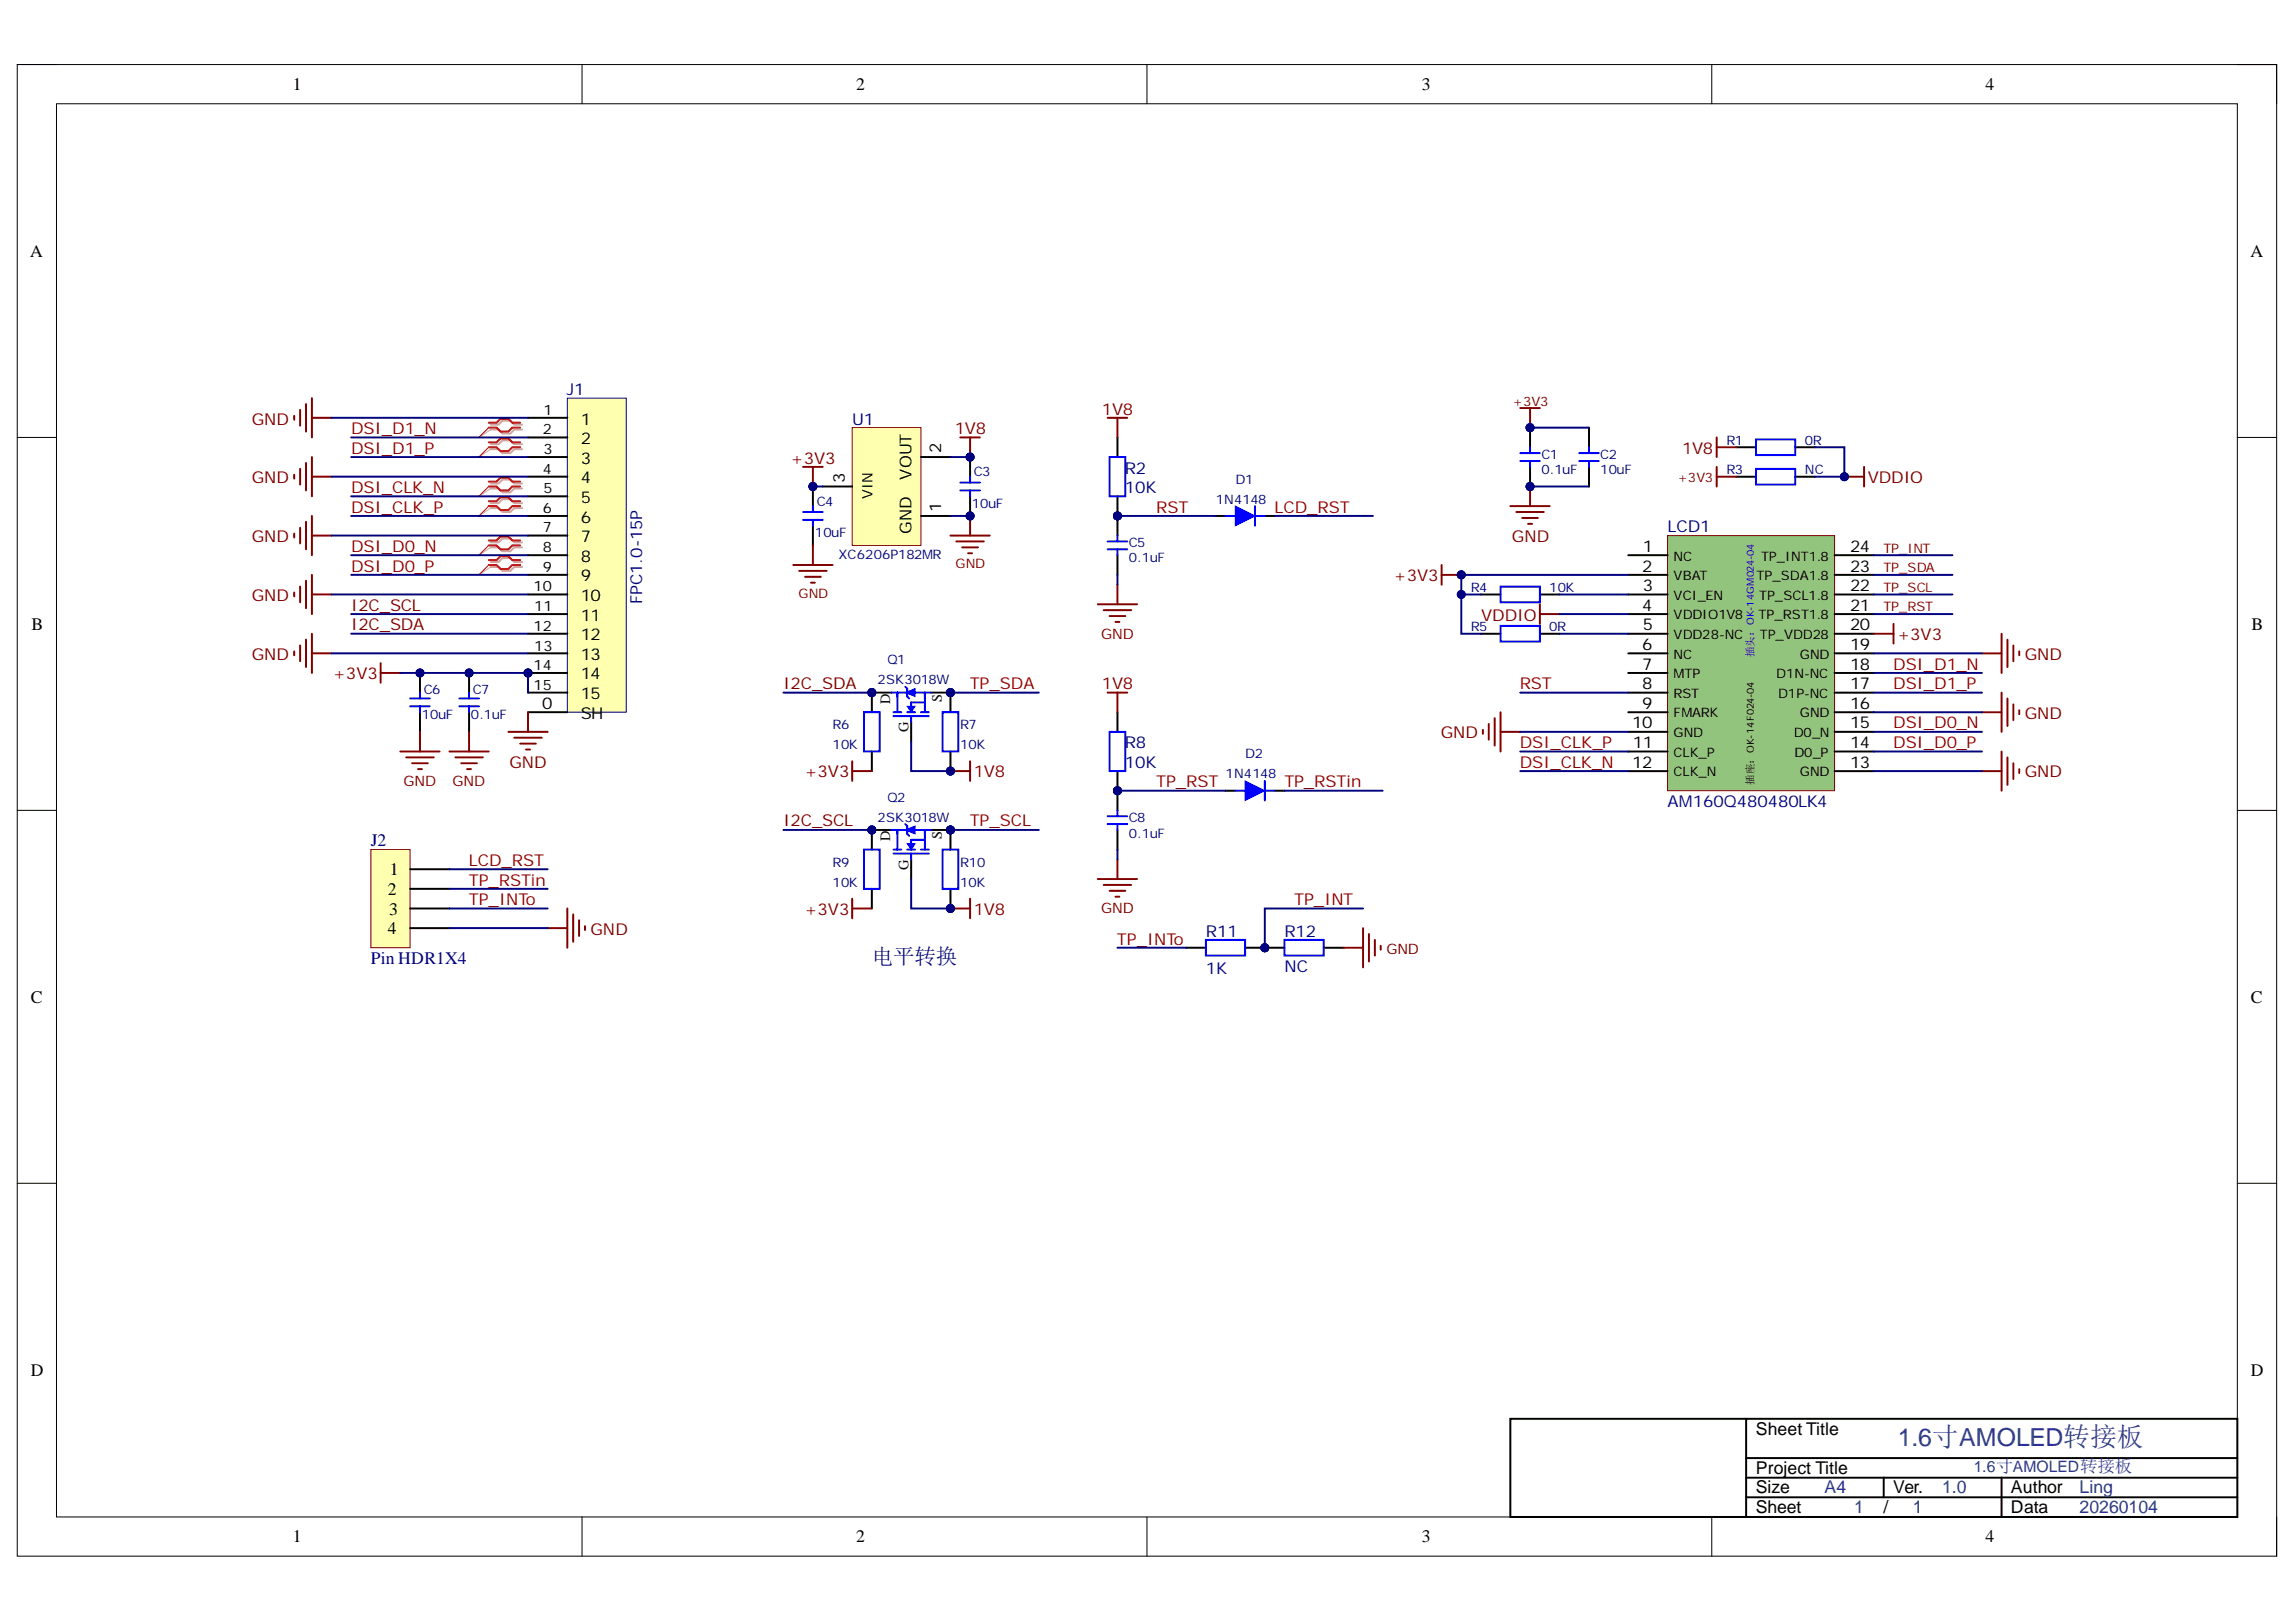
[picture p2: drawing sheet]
<svg xmlns="http://www.w3.org/2000/svg" width="297mm" height="210mm" viewBox="0 0 297 210" stroke-linecap="round" stroke-linejoin="round" font-family="sans-serif">
<defs><g id="words">
<text font-size="3.2" fill="#0b5394" x="245.5" y="187.2">1.6寸AMOLED转接板</text>
<text font-size="2.8" fill="#000080" x="112.8" y="124.7">电平转换</text>
<g font-size="2.3">
<text x="37.9" y="11.7">1</text>
<text x="110.7" y="11.7">2</text>
<text x="183.9" y="11.7">3</text>
<text x="256.9" y="11.7">4</text>
<text x="3.9" y="33.3">A</text>
<text x="291.1" y="33.3">A</text>
<text x="4.1" y="81.5">B</text>
<text x="291.3" y="81.5">B</text>
<text x="50.4" y="113.3">1</text>
<text x="50.2" y="115.8">2</text>
<text x="50.3" y="118.4">3</text>
<text x="50.2" y="120.9">4</text>
<text x="4" y="129.8">C</text>
<text x="291.2" y="129.8">C</text>
<text x="4" y="178">D</text>
<text x="291.2" y="178">D</text>
<text x="227.2" y="185.7">Sheet Title</text>
<text x="227.2" y="190.7">Project Title</text>
<text x="227.2" y="193.3">Size</text>
<text x="227.2" y="195.8">Sheet</text>
<text x="243.7" y="195.8">/</text>
<text x="244.9" y="193.3">Ver.</text>
<text x="260.2" y="193.3">Author</text>
<text x="260.2" y="195.8">Data</text>
<text x="37.9" y="199.6">1</text>
<text x="110.7" y="199.6">2</text>
<text x="183.9" y="199.6">3</text>
<text x="256.9" y="199.6">4</text>
</g>
<g font-size="2.3" fill="#000080">
<text x="48" y="109.5">J2</text>
<text x="48" y="124.7">Pin HDR1X4</text>
</g>
<g font-size="2.3" fill="#0b5394">
<text x="236.1" y="193.3">A4</text>
<text x="239.9" y="195.8">1</text>
<text x="247.5" y="195.8">1</text>
<text x="251.3" y="193.3">1.0</text>
<text x="269" y="195.8">20260104</text>
<text x="269" y="193.3">Ling</text>
</g>
<g font-size="2.1" fill="#000080">
<text x="73.4" y="51.1">J1</text>
<text x="110.2" y="55">U1</text>
<text x="145.5" y="61.3">R2</text>
<text x="145.5" y="63.8">10K</text>
<text x="215.7" y="68.9">LCD1</text>
<text x="83.1" y="78.2" transform="rotate(-90 83.1 78.2)">FPC1.0-15P</text>
<text x="145.5" y="96.8">R8</text>
<text x="145.5" y="99.3">10K</text>
<text x="215.7" y="104.4">AM160Q480480LK4</text>
<text x="156" y="121.2">R11</text>
<text x="166.2" y="121.2">R12</text>
<text x="166.2" y="125.8">NC</text>
<text x="156" y="126.1">1K</text>
</g>
<g font-size="2.1" fill="#800000">
<text x="142.6" y="53.7">1V8</text>
<text x="32.6" y="55">GND</text>
<text x="123.5" y="56.2">1V8</text>
<text x="217.6" y="58.8">1V8</text>
<text x="32.6" y="62.6">GND</text>
<text x="102.3" y="60">+3V3</text>
<text x="241.6" y="62.6">VDDIO</text>
<text x="32.6" y="70.2">GND</text>
<text x="195.6" y="70.2">GND</text>
<text x="32.6" y="77.8">GND</text>
<text x="180.3" y="75.2">+3V3</text>
<text x="45.4" y="79">I2C_SCL</text>
<text x="45.4" y="81.6">I2C_SDA</text>
<text x="191.6" y="80.3">VDDIO</text>
<text x="245.4" y="82.9">+3V3</text>
<text x="32.6" y="85.4">GND</text>
<text x="43.1" y="87.9">+3V3</text>
<text x="101.4" y="89.2">I2C_SDA</text>
<text x="142.6" y="89.2">1V8</text>
<text x="261.9" y="85.4">GND</text>
<text x="186.4" y="95.5">GND</text>
<text x="261.9" y="93">GND</text>
<text x="65.9" y="99.3">GND</text>
<text x="104.1" y="100.6">+3V3</text>
<text x="126" y="100.6">1V8</text>
<text x="261.9" y="100.6">GND</text>
<text x="101.4" y="106.9">I2C_SCL</text>
<text x="104.1" y="118.4">+3V3</text>
<text x="126" y="118.4">1V8</text>
<text x="76.4" y="121">GND</text>
</g>
<g font-size="2.1" fill="#980000">
<text x="45.4" y="58.8">DSI_D1_P</text>
<text x="45.4" y="56.2">DSI_D1_N</text>
<text x="45.4" y="63.8">DSI_CLK_N</text>
<text x="45.4" y="71.4">DSI_D0_N</text>
<text x="45.4" y="66.4">DSI_CLK_P</text>
<text x="149.6" y="66.4">RST</text>
<text x="164.9" y="66.4">LCD_RST</text>
<text x="45.4" y="74">DSI_D0_P</text>
<text x="125.5" y="89.2">TP_SDA</text>
<text x="196.6" y="89.2">RST</text>
<text x="244.9" y="89.2">DSI_D1_P</text>
<text x="244.9" y="86.7">DSI_D1_N</text>
<text x="244.9" y="94.3">DSI_D0_N</text>
<text x="149.6" y="101.9">TP_RST</text>
<text x="166.2" y="101.9">TP_RSTin</text>
<text x="196.6" y="96.8">DSI_CLK_P</text>
<text x="196.6" y="99.3">DSI_CLK_N</text>
<text x="244.9" y="96.8">DSI_D0_P</text>
<text x="125.5" y="106.9">TP_SCL</text>
<text x="60.7" y="112.1">LCD_RST</text>
<text x="60.7" y="114.6">TP_RSTin</text>
<text x="60.7" y="117.2">TP_INTo</text>
<text x="167.4" y="117.2">TP_INT</text>
<text x="144.5" y="122.2">TP_INTo</text>
</g>
<g font-size="2.1">
<text x="75.1" y="55">1</text>
<text x="75.1" y="57.5">2</text>
<text x="121.7" y="58.7" transform="rotate(-90 121.7 58.7)">2</text>
<text x="75.1" y="60">3</text>
<text x="75.1" y="62.6">4</text>
<text x="75.1" y="65.1">5</text>
<text x="109.3" y="62.5" transform="rotate(-90 109.3 62.5)">3</text>
<text x="117.9" y="62.1" transform="rotate(-90 117.9 62.1)">VOUT</text>
<text x="75.1" y="67.6">6</text>
<text x="75.1" y="70.2">7</text>
<text x="117.9" y="69.1" transform="rotate(-90 117.9 69.1)">GND</text>
<text x="121.7" y="66.3" transform="rotate(-90 121.7 66.3)">1</text>
<text x="212.5" y="71.4">1</text>
<text x="239.4" y="71.4">24</text>
<text x="75.1" y="72.7">8</text>
<text x="75.1" y="75.2">9</text>
<text x="75.1" y="77.8">10</text>
<text x="212.4" y="74">2</text>
<text x="212.5" y="76.5">3</text>
<text x="239.4" y="76.5">22</text>
<text x="239.4" y="74">23</text>
<text x="75.1" y="80.3">11</text>
<text x="75.1" y="82.9">12</text>
<text x="212.4" y="79">4</text>
<text x="212.5" y="81.6">5</text>
<text x="239.4" y="81.6">20</text>
<text x="239.4" y="79">21</text>
<text x="75.1" y="85.4">13</text>
<text x="75.1" y="87.9">14</text>
<text x="212.4" y="84.1">6</text>
<text x="212.4" y="86.7">7</text>
<text x="212.4" y="89.2">8</text>
<text x="239.4" y="89.2">17</text>
<text x="239.4" y="86.7">18</text>
<text x="239.4" y="84.1">19</text>
<text x="70.1" y="91.7">0</text>
<text x="75.1" y="90.5">15</text>
<text x="75.1" y="93">SH</text>
<text x="211.2" y="94.3">10</text>
<text x="212.4" y="91.7">9</text>
<text x="239.4" y="94.3">15</text>
<text x="239.4" y="91.7">16</text>
<text x="211.2" y="99.3">12</text>
<text x="211.3" y="96.8">11</text>
<text x="239.4" y="99.3">13</text>
<text x="239.4" y="96.8">14</text>
</g>
<text font-size="2" fill="#0b5394" x="255.3" y="190.5">1.6寸AMOLED转接板</text>
<g font-size="1.9">
<text x="70.3" y="53.7">1</text>
<text x="70.2" y="56.2">2</text>
<text x="70.3" y="58.8">3</text>
<text x="70.2" y="61.3">4</text>
<text x="70.3" y="63.8">5</text>
<text x="112.9" y="64.6" transform="rotate(-90 112.9 64.6)">VIN</text>
<text x="70.2" y="66.4">6</text>
<text x="70.2" y="68.9">7</text>
<text x="70.2" y="71.4">8</text>
<text x="69" y="76.5">10</text>
<text x="70.2" y="74">9</text>
<text x="69" y="81.7">12</text>
<text x="69.1" y="79.1">11</text>
<text x="69" y="86.7">14</text>
<text x="69" y="89.3">15</text>
<text x="69.1" y="84.2">13</text>
</g>
<g font-size="1.9" fill="#800000">
<text x="142.5" y="82.7">GND</text>
<text x="52.2" y="101.7">GND</text>
<text x="58.5" y="101.7">GND</text>
<text x="142.5" y="118.2">GND</text>
<text x="179.4" y="123.4">GND</text>
</g>
<g font-size="1.9" fill="#080d02">
<text x="115.1" y="91.1" transform="rotate(-90 115.1 91.1)">D</text>
<text x="117.5" y="94.7" transform="rotate(-90 117.5 94.7)">G</text>
<text x="121.8" y="90.9" transform="rotate(-90 121.8 90.9)">S</text>
<text x="115.1" y="108.9" transform="rotate(-90 115.1 108.9)">D</text>
<text x="117.5" y="112.5" transform="rotate(-90 117.5 112.5)">G</text>
<text x="121.8" y="108.6" transform="rotate(-90 121.8 108.6)">S</text>
</g>
<g font-size="1.7" fill="#800000">
<text x="195.7" y="52.5">+3V3</text>
<text x="217" y="62.4">+3V3</text>
<text x="243.7" y="71.5">TP_INT</text>
<text x="103.3" y="77.4">GND</text>
<text x="123.6" y="73.6">GND</text>
<text x="243.7" y="76.6">TP_SCL</text>
<text x="243.7" y="74.1">TP_SDA</text>
<text x="243.7" y="79.1">TP_RST</text>
</g>
<g font-size="1.7" fill="#000080">
<text x="199.4" y="59.3">C1</text>
<text x="207" y="59.3">C2</text>
<text x="223.4" y="57.6">R1</text>
<text x="233.5" y="57.6">0R</text>
<text x="105.7" y="65.4">C4</text>
<text x="125.7" y="65.7">10uF</text>
<text x="126" y="61.6">C3</text>
<text x="157.3" y="65.2">1N4148</text>
<text x="159.8" y="62.6">D1</text>
<text x="199.4" y="61.4">0.1uF</text>
<text x="207" y="61.4">10uF</text>
<text x="223.4" y="61.4">R3</text>
<text x="233.5" y="61.4">NC</text>
<text x="105.4" y="69.5">10uF</text>
<text x="146" y="70.8">C5</text>
<text x="108.5" y="72.3">XC6206P182MR</text>
<text x="146" y="72.8">0.1uF</text>
<text x="190.3" y="76.6">R4</text>
<text x="200.4" y="76.6">10K</text>
<text x="190.3" y="81.7">R5</text>
<text x="200.4" y="81.7">0R</text>
<text x="54.8" y="89.8">C6</text>
<text x="61.2" y="89.8">C7</text>
<text x="113.5" y="88.5">2SK3018W</text>
<text x="114.8" y="86">Q1</text>
<text x="54.6" y="93.1">10uF</text>
<text x="60.9" y="93.1">0.1uF</text>
<text x="107.7" y="94.3">R6</text>
<text x="124.2" y="94.3">R7</text>
<text x="107.7" y="96.9">10K</text>
<text x="124.2" y="96.9">10K</text>
<text x="158.6" y="100.7">1N4148</text>
<text x="161.1" y="98.2">D2</text>
<text x="113.5" y="106.4">2SK3018W</text>
<text x="114.8" y="103.7">Q2</text>
<text x="146" y="106.4">C8</text>
<text x="107.7" y="112.2">R9</text>
<text x="124.2" y="112.2">R10</text>
<text x="146" y="108.4">0.1uF</text>
<text x="107.7" y="114.7">10K</text>
<text x="124.2" y="114.7">10K</text>
</g>
<g font-size="1.7">
<text x="216.5" y="72.5">NC</text>
<text x="216.5" y="75.1">VBAT</text>
<text x="216.5" y="77.6">VCI_EN</text>
<text x="227.3" y="75.1">TP_SDA1.8</text>
<text x="227.6" y="77.6">TP_SCL1.8</text>
<text x="227.8" y="72.5">TP_INT1.8</text>
<text x="216.5" y="80.1">VDDIO1V8</text>
<text x="216.5" y="82.7">VDD28-NC</text>
<text x="227.5" y="80.1">TP_RST1.8</text>
<text x="227.7" y="82.7">TP_VDD28</text>
<text x="216.5" y="85.2">NC</text>
<text x="216.5" y="87.8">MTP</text>
<text x="229.8" y="87.8">D1N-NC</text>
<text x="232.8" y="85.2">GND</text>
<text x="216.5" y="90.3">RST</text>
<text x="216.5" y="92.8">FMARK</text>
<text x="216.5" y="95.4">GND</text>
<text x="230" y="90.3">D1P-NC</text>
<text x="232.1" y="95.4">D0_N</text>
<text x="232.8" y="92.8">GND</text>
<text x="216.5" y="97.9">CLK_P</text>
<text x="216.5" y="100.4">CLK_N</text>
<text x="232.2" y="97.9">D0_P</text>
<text x="232.8" y="100.4">GND</text>
</g>
<text font-size="1.4" fill="#00f" x="226.9" y="85" transform="rotate(-90 226.9 85)">插头：OK-14GM024-04</text>
<text font-size="1.4" x="226.9" y="101.5" transform="rotate(-90 226.9 101.5)">插座：OK-14F024-04</text>
</g></defs>
<path d="M2.2 8.4h292.3v193h-292.3z" fill="none" stroke="#000" stroke-width=".13"/>
<path d="M7.3 13.4h282.1v182.9h-282.1z" fill-rule="evenodd" fill="#fff"/>
<g fill="none" stroke="#000" stroke-width=".13">
<path d="M2.2 8.3h5.1M7.3 13.4h282.1v182.9h-282.1zM75.3 8.3v5.1M148.4 8.3v5.1M221.5 8.4v5M289.4 8.4h5.1v5M2.2 56.6h5.1M289.4 56.6h5.1M2.2 104.9h5.1M289.4 104.9h5.1M2.2 153.1h5.1M289.4 153.1h5.1"/>
<path d="M75.3 196.3v5.1M148.4 196.3v5.1M221.5 196.3v5.1M294.5 196.3v5.1"/>
</g>
<path d="M195.4 183.6h94v12.7h-94z" fill-rule="evenodd" fill="#fff"/>
<path d="M195.4 183.6h94v12.7h-94zM225.9 188.7h63.5M225.9 191.2h63.5M225.9 193.8h63.5M225.9 183.6v12.7M243.7 191.2v2.6M258.9 191.2v5.1" fill="none" stroke="#000" stroke-width=".25"/>
<circle cx="197.9" cy="55.3" r=".51" fill="#000080"/>
<circle cx="197.9" cy="55.3" r=".51" fill="none" stroke="#000080" stroke-width=".13"/>
<circle cx="197.9" cy="63" r=".51" fill="#000080"/>
<circle cx="197.9" cy="63" r=".51" fill="none" stroke="#000080" stroke-width=".13"/>
<path d="M197.9 55.3v2.6" fill="none" stroke="#000" stroke-width=".25"/>
<circle cx="197.9" cy="55.3" r=".51" fill="#000080"/>
<circle cx="197.9" cy="55.3" r=".51" fill="none" stroke="#000080" stroke-width=".13"/>
<path d="M197.9 60.4v2.6" fill="none" stroke="#000" stroke-width=".25"/>
<circle cx="197.9" cy="63" r=".51" fill="#000080"/>
<circle cx="197.9" cy="63" r=".51" fill="none" stroke="#000080" stroke-width=".13"/>
<path d="M196.7 59.7h2.5M196.7 58.6h2.5M197.9 57.9v.7M197.9 59.7v.7M204.3 59.7h2.5M204.3 58.6h2.5M205.6 57.9v.7M205.6 59.7v.7" fill="none" stroke="#00f" stroke-width=".25"/>
<path d="M205.6 55.3v2.6M205.6 60.4v2.6" fill="none" stroke="#000" stroke-width=".25"/>
<path d="M196.7 52.8h2.5M197.9 52.8v2.5" fill="none" stroke="#800000" stroke-width=".25"/>
<circle cx="197.9" cy="55.3" r=".51" fill="#000080"/>
<circle cx="197.9" cy="55.3" r=".51" fill="none" stroke="#000080" stroke-width=".13"/>
<path d="M195.4 65.5h5.1M196.2 66.3h3.5M196.9 67h2.1M197.7 67.8h.5M197.9 63v2.5" fill="none" stroke="#800000" stroke-width=".25"/>
<circle cx="197.9" cy="63" r=".51" fill="#000080"/>
<circle cx="197.9" cy="63" r=".51" fill="none" stroke="#000080" stroke-width=".13"/>
<g fill="none" stroke="#800000" stroke-width=".25">
<path d="M38.1 53.8v.5M38.8 53.1v2M39.6 52.3v3.5M39.6 59.9v3.6M40.4 51.5v5.1M40.4 59.1v5.1M40.4 54.1h2.5M38.1 61.4v.5M38.1 69.1v.5M38.1 76.7v.5M38.8 60.7v2M38.8 68.3v2"/>
<path d="M38.8 75.9v2M39.6 67.5v3.6M39.6 75.2v3.5M40.4 66.8v5M40.4 74.4v5.1M40.4 61.7h2.5M40.4 69.3h2.5M40.4 76.9h2.5M38.1 84.3v.5M38.8 83.5v2.1M39.6 82.8v3.5M40.4 82v5.1"/>
<path d="M40.4 84.5h2.5M49.2 85.8v2.6M49.2 87.1h2.6M256.4 99.8h2.5M256.4 92.2h2.5M258.9 89.6v5.1M258.9 97.3v5M259.7 90.4v3.5M259.7 98v3.6M260.5 91.2v2M260.5 98.8v2M261.2 91.9v.5"/>
<path d="M261.2 99.5v.5"/>
</g>
<path d="M63.5 55h1l.5-.6h1l.5 .6h1M63.5 55.6h1l.5 .5h1l.5-.5h1M63.5 57.5h1l.5-.5h1l.5 .5h1M63.5 58.1h1l.5 .5h1l.5-.5h1M63.5 62.6h1l.5-.5h1l.5 .5h1M63.5 63.2h1l.5 .5h1l.5-.5h1M63.5 65.1h1l.5-.5h1l.5 .5h1M63.5 65.8h1l.5 .5h1l.5-.5h1M63.5 70.2h1l.5-.5h1l.5 .5h1M63.5 70.8h1l.5 .5h1l.5-.5h1M63.5 72.7h1l.5-.5h1l.5 .5h1M63.5 73.4h1l.5 .5h1l.5-.5h1" fill="none" stroke="#d0a3a3" stroke-width=".25"/>
<path d="M63.5 55.6l-1.5 1M63.5 58.1l-1.5 1M63.5 63.2l-1.5 1M63.5 65.8l-1.5 1M63.5 70.8l-1.5 1M63.5 73.4l-1.5 1" fill="none" stroke="#d0a3a3" stroke-width=".13"/>
<path d="M63.2 54.7h1l.6-.5h1l.5 .5h1M63.2 55.3h1l.6 .5h1l.5-.5h1M63.2 57.2h1l.6-.5h1l.5 .5h1M63.2 57.9h1l.6 .5h1l.5-.5h1M63.2 62.3h1l.6-.5h1l.5 .5h1M63.2 63h1l.6 .5h1l.5-.5h1M63.2 64.9h1l.6-.5h1l.5 .5h1M63.2 65.5h1l.6 .5h1l.5-.5h1M63.2 69.9h1l.6-.5h1l.5 .5h1M63.2 70.6h1l.6 .5h1l.5-.5h1M63.2 72.5h1l.6-.5h1l.5 .5h1M63.2 73.1h1l.6 .5h1l.5-.5h1" fill="none" stroke="#f00" stroke-width=".25"/>
<path d="M63.2 55.3l-1.2 1.3M63.2 57.9l-1.2 1.2M63.2 63l-1.2 1.2M63.2 65.5l-1.2 1.3M63.2 70.6l-1.2 1.2M63.2 73.1l-1.2 1.3" fill="none" stroke="#f00" stroke-width=".13"/>
<circle cx="68.3" cy="87.1" r=".51" fill="#000080"/>
<circle cx="68.3" cy="87.1" r=".51" fill="none" stroke="#000080" stroke-width=".13"/>
<path d="M73.4 51.5h7.6v40.7h-7.6z" fill-rule="evenodd" fill="#ffffb0"/>
<path d="M73.4 51.5h7.6v40.7h-7.6z" fill="none" stroke="#000080" stroke-width=".13"/>
<g fill="none" stroke="#000" stroke-width=".25">
<path d="M68.3 54.1h5.1M68.3 56.6h5.1M68.3 59.1h5.1M68.3 61.7h5.1M68.3 64.2h5.1M68.3 66.8h5.1M68.3 69.3h5.1M68.3 71.8h5.1M68.3 74.4h5.1M68.3 76.9h5.1M68.3 79.5h5.1M68.3 82h5.1"/>
<path d="M68.3 84.5h5.1M68.3 87.1h5.1"/>
</g>
<circle cx="68.3" cy="87.1" r=".51" fill="#000080"/>
<circle cx="68.3" cy="87.1" r=".51" fill="none" stroke="#000080" stroke-width=".13"/>
<path d="M68.3 89.6h5.1M68.3 92.2h5.1" fill="none" stroke="#000" stroke-width=".25"/>
<path d="M65.8 94.7h5.1M66.5 95.5h3.6M67.3 96.2h2M68.1 97h.5M68.3 92.2v2.5" fill="none" stroke="#800000" stroke-width=".25"/>
<circle cx="60.7" cy="87.1" r=".51" fill="#000080"/>
<circle cx="60.7" cy="87.1" r=".51" fill="none" stroke="#000080" stroke-width=".13"/>
<path d="M60.7 87.1v2.5M60.7 92.2v2.5" fill="none" stroke="#000" stroke-width=".25"/>
<circle cx="60.7" cy="87.1" r=".51" fill="#000080"/>
<circle cx="60.7" cy="87.1" r=".51" fill="none" stroke="#000080" stroke-width=".13"/>
<path d="M59.4 90.4h2.6M59.4 91.4h2.6M60.7 89.6v.8M60.7 91.4v.8" fill="none" stroke="#00f" stroke-width=".25"/>
<circle cx="54.3" cy="87.1" r=".51" fill="#000080"/>
<circle cx="54.3" cy="87.1" r=".51" fill="none" stroke="#000080" stroke-width=".13"/>
<path d="M54.3 87.1v2.5M54.3 92.2v2.5" fill="none" stroke="#000" stroke-width=".25"/>
<circle cx="54.3" cy="87.1" r=".51" fill="#000080"/>
<circle cx="54.3" cy="87.1" r=".51" fill="none" stroke="#000080" stroke-width=".13"/>
<path d="M53.1 90.4h2.5M53.1 91.4h2.5M54.3 89.6v.8M54.3 91.4v.8" fill="none" stroke="#00f" stroke-width=".25"/>
<path d="M51.8 97.2h5.1M52.6 98h3.5M53.3 98.8h2M54.1 99.5h.5M54.3 94.7v2.5M58.1 97.2h5.1M58.9 98h3.6M59.7 98.8h2M60.4 99.5h.5M60.7 94.7v2.5" fill="none" stroke="#800000" stroke-width=".25"/>
<path d="M215.7 69.3h21.6v33h-21.6z" fill-rule="evenodd" fill="#93c47d"/>
<path d="M215.7 69.3h21.6v33h-21.6z" fill="none" stroke="#800000" stroke-width=".13"/>
<g fill="none" stroke="#000" stroke-width=".25">
<path d="M210.6 71.8h5.1M210.6 74.4h5.1M210.6 76.9h5.1M210.6 79.5h5.1M237.3 71.8h5.1M237.3 74.4h5.1M237.3 76.9h5.1M237.3 79.5h5.1M210.6 82h5.1M210.6 84.6h5.1M210.6 87.1h5.1M210.6 89.6h5.1"/>
<path d="M210.6 92.2h5.1M210.6 94.7h5.1M210.6 97.3h5.1M210.6 99.8h5.1M237.3 82h5.1M237.3 84.6h5.1M237.3 87.1h5.1M237.3 89.6h5.1M237.3 92.2h5.1M237.3 94.7h5.1M237.3 97.3h5.1M237.3 99.8h5.1"/>
</g>
<path d="M186.5 73.1v2.6M186.5 74.4h2.6M242.4 82h2.6M245 80.7v2.6M256.4 84.6h2.5M258.9 82v5.1M259.7 82.8v3.5M260.5 83.5v2.1M261.2 84.3v.5" fill="none" stroke="#800000" stroke-width=".25"/>
<circle cx="189" cy="74.4" r=".51" fill="#000080"/>
<circle cx="189" cy="74.4" r=".51" fill="none" stroke="#000080" stroke-width=".13"/>
<path d="M191.6 76.9h2.5M199.2 76.9h2.6M191.6 82h2.5M199.2 82h2.6" fill="none" stroke="#000" stroke-width=".25"/>
<path d="M194.1 75.9h5.1v2h-5.1zM194.1 81h5.1v2h-5.1z" fill="none" stroke="#00f" stroke-width=".25"/>
<path d="M191.8 94.5v.5M192.6 93.7v2M193.4 92.9v3.6M194.1 92.2v5.1M194.1 94.7h2.6" fill="none" stroke="#800000" stroke-width=".25"/>
<path d="M110.3 55.3h8.8v15.3h-8.8z" fill-rule="evenodd" fill="#ffffb0"/>
<path d="M110.3 55.3h8.8v15.3h-8.8z" fill="none" stroke="#800000" stroke-width=".13"/>
<path d="M119.1 59.1h3.9M106.4 63h3.9M119.1 66.8h3.9" fill="none" stroke="#000" stroke-width=".25"/>
<circle cx="105.2" cy="63" r=".51" fill="#000080"/>
<circle cx="105.2" cy="63" r=".51" fill="none" stroke="#000080" stroke-width=".13"/>
<path d="M105.2 63v2.5M105.2 68v2.6" fill="none" stroke="#000" stroke-width=".25"/>
<circle cx="105.2" cy="63" r=".51" fill="#000080"/>
<circle cx="105.2" cy="63" r=".51" fill="none" stroke="#000080" stroke-width=".13"/>
<path d="M103.9 66.3h2.5M103.9 67.3h2.5M105.2 65.5v.8M105.2 67.3v.7" fill="none" stroke="#00f" stroke-width=".25"/>
<path d="M124.2 56.6h2.6M125.5 56.6v2.5" fill="none" stroke="#800000" stroke-width=".25"/>
<circle cx="125.5" cy="59.1" r=".51" fill="#000080"/>
<circle cx="125.5" cy="59.1" r=".51" fill="none" stroke="#000080" stroke-width=".13"/>
<path d="M123 69.3h5M123.7 70.1h3.6M124.5 70.8h2M125.2 71.6h.6M125.5 66.8v2.5" fill="none" stroke="#800000" stroke-width=".25"/>
<circle cx="125.5" cy="66.8" r=".51" fill="#000080"/>
<circle cx="125.5" cy="66.8" r=".51" fill="none" stroke="#000080" stroke-width=".13"/>
<path d="M103.9 60.4h2.5M105.2 60.4v2.6" fill="none" stroke="#800000" stroke-width=".25"/>
<circle cx="105.2" cy="63" r=".51" fill="#000080"/>
<circle cx="105.2" cy="63" r=".51" fill="none" stroke="#000080" stroke-width=".13"/>
<path d="M102.6 73.1h5.1M103.4 73.9h3.5M104.2 74.6h2M104.9 75.4h.5M105.2 70.6v2.5" fill="none" stroke="#800000" stroke-width=".25"/>
<circle cx="125.5" cy="66.8" r=".51" fill="#000080"/>
<circle cx="125.5" cy="66.8" r=".51" fill="none" stroke="#000080" stroke-width=".13"/>
<circle cx="125.5" cy="59.1" r=".51" fill="#000080"/>
<circle cx="125.5" cy="59.1" r=".51" fill="none" stroke="#000080" stroke-width=".13"/>
<path d="M125.5 64.2v2.6" fill="none" stroke="#000" stroke-width=".25"/>
<circle cx="125.5" cy="66.8" r=".51" fill="#000080"/>
<circle cx="125.5" cy="66.8" r=".51" fill="none" stroke="#000080" stroke-width=".13"/>
<path d="M125.5 59.1v2.6" fill="none" stroke="#000" stroke-width=".25"/>
<circle cx="125.5" cy="59.1" r=".51" fill="#000080"/>
<circle cx="125.5" cy="59.1" r=".51" fill="none" stroke="#000080" stroke-width=".13"/>
<path d="M124.2 62.4h2.6M124.2 63.5h2.6M125.5 61.7v.7M125.5 63.5v.7" fill="none" stroke="#00f" stroke-width=".25"/>
<circle cx="144.6" cy="66.8" r=".51" fill="#000080"/>
<circle cx="144.6" cy="66.8" r=".51" fill="none" stroke="#000080" stroke-width=".13"/>
<path d="M144.6 66.8v2.5M144.6 71.8v2.6" fill="none" stroke="#000" stroke-width=".25"/>
<circle cx="144.6" cy="66.8" r=".51" fill="#000080"/>
<circle cx="144.6" cy="66.8" r=".51" fill="none" stroke="#000080" stroke-width=".13"/>
<path d="M143.3 70.1h2.5M143.3 71.1h2.5M144.6 69.3v.8M144.6 71.1v.7" fill="none" stroke="#00f" stroke-width=".25"/>
<circle cx="144.6" cy="66.8" r=".51" fill="#000080"/>
<circle cx="144.6" cy="66.8" r=".51" fill="none" stroke="#000080" stroke-width=".13"/>
<path d="M144.6 56.6v2.5M144.6 64.2v2.6" fill="none" stroke="#000" stroke-width=".25"/>
<circle cx="144.6" cy="66.8" r=".51" fill="#000080"/>
<circle cx="144.6" cy="66.8" r=".51" fill="none" stroke="#000080" stroke-width=".13"/>
<path d="M143.6 59.1h2v5.1h-2z" fill="none" stroke="#00f" stroke-width=".25"/>
<path d="M143.3 54.1h2.5M144.6 54.1v2.5M142 78.2h5.1M142.8 79h3.5M143.6 79.7h2M144.6 75.7v2.5M144.3 80.5h.5" fill="none" stroke="#800000" stroke-width=".25"/>
<circle cx="112.8" cy="107.4" r=".51" fill="#000080"/>
<circle cx="112.8" cy="107.4" r=".51" fill="none" stroke="#000080" stroke-width=".13"/>
<path d="M112.8 107.4v2.5M112.8 115v2.6" fill="none" stroke="#000" stroke-width=".25"/>
<circle cx="112.8" cy="107.4" r=".51" fill="#000080"/>
<circle cx="112.8" cy="107.4" r=".51" fill="none" stroke="#000080" stroke-width=".13"/>
<path d="M111.8 109.9h2v5.1h-2z" fill="none" stroke="#00f" stroke-width=".25"/>
<circle cx="123" cy="117.6" r=".51" fill="#000080"/>
<circle cx="123" cy="117.6" r=".51" fill="none" stroke="#000080" stroke-width=".13"/>
<circle cx="123" cy="107.4" r=".51" fill="#000080"/>
<circle cx="123" cy="107.4" r=".51" fill="none" stroke="#000080" stroke-width=".13"/>
<path d="M123 115v2.6" fill="none" stroke="#000" stroke-width=".25"/>
<circle cx="123" cy="117.6" r=".51" fill="#000080"/>
<circle cx="123" cy="117.6" r=".51" fill="none" stroke="#000080" stroke-width=".13"/>
<path d="M123 107.4v2.5" fill="none" stroke="#000" stroke-width=".25"/>
<circle cx="123" cy="107.4" r=".51" fill="#000080"/>
<circle cx="123" cy="107.4" r=".51" fill="none" stroke="#000080" stroke-width=".13"/>
<path d="M121.9 109.9h2.1v5.1h-2.1z" fill="none" stroke="#00f" stroke-width=".25"/>
<circle cx="112.8" cy="89.6" r=".51" fill="#000080"/>
<circle cx="112.8" cy="89.6" r=".51" fill="none" stroke="#000080" stroke-width=".13"/>
<path d="M112.8 89.6v2.6M112.8 97.2v2.6" fill="none" stroke="#000" stroke-width=".25"/>
<circle cx="112.8" cy="89.6" r=".51" fill="#000080"/>
<circle cx="112.8" cy="89.6" r=".51" fill="none" stroke="#000080" stroke-width=".13"/>
<path d="M111.8 92.2h2v5h-2z" fill="none" stroke="#00f" stroke-width=".25"/>
<circle cx="123" cy="99.8" r=".51" fill="#000080"/>
<circle cx="123" cy="99.8" r=".51" fill="none" stroke="#000080" stroke-width=".13"/>
<circle cx="123" cy="89.6" r=".51" fill="#000080"/>
<circle cx="123" cy="89.6" r=".51" fill="none" stroke="#000080" stroke-width=".13"/>
<path d="M123 97.2v2.6" fill="none" stroke="#000" stroke-width=".25"/>
<circle cx="123" cy="99.8" r=".51" fill="#000080"/>
<circle cx="123" cy="99.8" r=".51" fill="none" stroke="#000080" stroke-width=".13"/>
<path d="M123 89.6v2.6" fill="none" stroke="#000" stroke-width=".25"/>
<circle cx="123" cy="89.6" r=".51" fill="#000080"/>
<circle cx="123" cy="89.6" r=".51" fill="none" stroke="#000080" stroke-width=".13"/>
<path d="M121.9 92.2h2.1v5h-2.1z" fill="none" stroke="#00f" stroke-width=".25"/>
<path d="M110.3 98.5v2.6M110.3 99.8h2.5M110.3 116.3v2.5M110.3 117.6h2.5" fill="none" stroke="#800000" stroke-width=".25"/>
<circle cx="112.8" cy="89.6" r=".51" fill="#000080"/>
<circle cx="112.8" cy="89.6" r=".51" fill="none" stroke="#000080" stroke-width=".13"/>
<circle cx="123" cy="89.6" r=".51" fill="#000080"/>
<circle cx="123" cy="89.6" r=".51" fill="none" stroke="#000080" stroke-width=".13"/>
<path d="M112.8 89.6h2.5" fill="none" stroke="#000" stroke-width=".25"/>
<circle cx="112.8" cy="89.6" r=".51" fill="#000080"/>
<circle cx="112.8" cy="89.6" r=".51" fill="none" stroke="#000080" stroke-width=".13"/>
<path d="M117.9 93.4v2.6M120.4 89.6h2.6" fill="none" stroke="#000" stroke-width=".25"/>
<circle cx="123" cy="89.6" r=".51" fill="#000080"/>
<circle cx="123" cy="89.6" r=".51" fill="none" stroke="#000080" stroke-width=".13"/>
<path d="M115.6 92.7h4.6M115.6 92.2h1M116.1 89.6v2.6M117.4 92.2h1M117.9 90.9v1.3M117.9 92.7v.7M119.1 92.2h1.1M119.7 89.6v2.6" fill="none" stroke="#00f" stroke-width=".25"/>
<path d="M117.1 89.6l1.3-.5v1z" fill="#00f"/>
<path d="M117.1 89.6l1.3-.5v1z" fill="none" stroke="#00f" stroke-width=".13"/>
<path d="M115.3 89.6h2.1M116.1 89.6v.5M117.1 88.9l.3 .2v1l.2 .3M117.9 90.9h1.8M118.4 89.6h2M119.7 89.6v.5" fill="none" stroke="#00f" stroke-width=".25"/>
<path d="M117.4 91.4h1l-.5 .8z" fill="#00f"/>
<path d="M117.4 91.4h1l-.5 .8z" fill="none" stroke="#00f" stroke-width=".13"/>
<circle cx="112.8" cy="107.4" r=".51" fill="#000080"/>
<circle cx="112.8" cy="107.4" r=".51" fill="none" stroke="#000080" stroke-width=".13"/>
<circle cx="123" cy="107.4" r=".51" fill="#000080"/>
<circle cx="123" cy="107.4" r=".51" fill="none" stroke="#000080" stroke-width=".13"/>
<path d="M112.8 107.4h2.5" fill="none" stroke="#000" stroke-width=".25"/>
<circle cx="112.8" cy="107.4" r=".51" fill="#000080"/>
<circle cx="112.8" cy="107.4" r=".51" fill="none" stroke="#000080" stroke-width=".13"/>
<path d="M117.9 111.2v2.6M120.4 107.4h2.6" fill="none" stroke="#000" stroke-width=".25"/>
<circle cx="123" cy="107.4" r=".51" fill="#000080"/>
<circle cx="123" cy="107.4" r=".51" fill="none" stroke="#000080" stroke-width=".13"/>
<path d="M115.6 110.5h4.6M115.6 109.9h1M116.1 107.4v2.5M117.4 109.9h1M117.9 108.7v1.2M117.9 110.5v.7M119.1 109.9h1.1M119.7 107.4v2.5" fill="none" stroke="#00f" stroke-width=".25"/>
<path d="M117.1 107.4l1.3-.5v1z" fill="#00f"/>
<path d="M117.1 107.4l1.3-.5v1z" fill="none" stroke="#00f" stroke-width=".13"/>
<path d="M115.3 107.4h2.1M116.1 107.4v.5M117.1 106.6l.3 .3v1l.2 .3M117.9 108.7h1.8M118.4 107.4h2M119.7 107.4v.5" fill="none" stroke="#00f" stroke-width=".25"/>
<path d="M117.4 109.2h1l-.5 .7z" fill="#00f"/>
<path d="M117.4 109.2h1l-.5 .7z" fill="none" stroke="#00f" stroke-width=".13"/>
<path d="M159.8 65.5l2.6 1.3-2.6 1.2z" fill="#00f"/>
<path d="M159.8 65.5l2.6 1.3-2.6 1.2z" fill="none" stroke="#00f" stroke-width=".13"/>
<path d="M158.5 66.8h1.3M162.4 65.5v2.5M162.4 66.8h1.2" fill="none" stroke="#00f" stroke-width=".25"/>
<path d="M157.3 66.8h1.2M163.6 66.8h1.3" fill="none" stroke="#000" stroke-width=".25"/>
<circle cx="144.6" cy="102.3" r=".51" fill="#000080"/>
<circle cx="144.6" cy="102.3" r=".51" fill="none" stroke="#000080" stroke-width=".13"/>
<path d="M144.6 102.3v2.6M144.6 107.4v2.5" fill="none" stroke="#000" stroke-width=".25"/>
<circle cx="144.6" cy="102.3" r=".51" fill="#000080"/>
<circle cx="144.6" cy="102.3" r=".51" fill="none" stroke="#000080" stroke-width=".13"/>
<path d="M143.3 105.6h2.5M143.3 106.6h2.5M144.6 104.9v.7M144.6 106.6v.8" fill="none" stroke="#00f" stroke-width=".25"/>
<circle cx="144.6" cy="102.3" r=".51" fill="#000080"/>
<circle cx="144.6" cy="102.3" r=".51" fill="none" stroke="#000080" stroke-width=".13"/>
<path d="M144.6 92.2v2.5M144.6 99.8v2.5" fill="none" stroke="#000" stroke-width=".25"/>
<circle cx="144.6" cy="102.3" r=".51" fill="#000080"/>
<circle cx="144.6" cy="102.3" r=".51" fill="none" stroke="#000080" stroke-width=".13"/>
<path d="M143.6 94.7h2v5.1h-2z" fill="none" stroke="#00f" stroke-width=".25"/>
<path d="M143.3 89.6h2.5M144.6 89.6v2.6M142 113.8h5.1M142.8 114.5h3.5M143.6 115.3h2M144.3 116h.5M144.6 111.2v2.6" fill="none" stroke="#800000" stroke-width=".25"/>
<path d="M161.1 101.1l2.5 1.2-2.5 1.3z" fill="#00f"/>
<path d="M161.1 101.1l2.5 1.2-2.5 1.3z" fill="none" stroke="#00f" stroke-width=".13"/>
<path d="M159.8 102.3h1.3M163.6 101.1v2.5M163.6 102.3h1.3" fill="none" stroke="#00f" stroke-width=".25"/>
<path d="M158.5 102.3h1.3M164.9 102.3h1.3" fill="none" stroke="#000" stroke-width=".25"/>
<circle cx="163.6" cy="122.6" r=".51" fill="#000080"/>
<circle cx="163.6" cy="122.6" r=".51" fill="none" stroke="#000080" stroke-width=".13"/>
<path d="M161.1 122.6h2.5" fill="none" stroke="#000" stroke-width=".25"/>
<circle cx="163.6" cy="122.6" r=".51" fill="#000080"/>
<circle cx="163.6" cy="122.6" r=".51" fill="none" stroke="#000080" stroke-width=".13"/>
<path d="M153.5 122.6h2.5" fill="none" stroke="#000" stroke-width=".25"/>
<path d="M156 121.6h5.1v2.1h-5.1z" fill="none" stroke="#00f" stroke-width=".25"/>
<circle cx="163.6" cy="122.6" r=".51" fill="#000080"/>
<circle cx="163.6" cy="122.6" r=".51" fill="none" stroke="#000080" stroke-width=".13"/>
<path d="M163.6 122.6h2.6M171.3 122.7h2.5" fill="none" stroke="#000" stroke-width=".25"/>
<circle cx="163.6" cy="122.6" r=".51" fill="#000080"/>
<circle cx="163.6" cy="122.6" r=".51" fill="none" stroke="#000080" stroke-width=".13"/>
<path d="M166.2 121.6h5.1v2.1h-5.1z" fill="none" stroke="#00f" stroke-width=".25"/>
<path d="M123 99.8h2.5M125.5 98.5v2.6M173.8 122.7h2.5M176.3 120.1v5.1M177.1 120.9v3.5M177.9 121.6v2.1M178.6 122.4v.5" fill="none" stroke="#800000" stroke-width=".25"/>
<circle cx="123" cy="99.8" r=".51" fill="#000080"/>
<circle cx="123" cy="99.8" r=".51" fill="none" stroke="#000080" stroke-width=".13"/>
<path d="M123 117.6h2.5M125.5 116.3v2.5" fill="none" stroke="#800000" stroke-width=".25"/>
<circle cx="123" cy="117.6" r=".51" fill="#000080"/>
<circle cx="123" cy="117.6" r=".51" fill="none" stroke="#000080" stroke-width=".13"/>
<path d="M224.6 61.7h2.6M232.3 61.7h2.5" fill="none" stroke="#000" stroke-width=".25"/>
<path d="M227.2 60.7h5.1v2h-5.1z" fill="none" stroke="#00f" stroke-width=".25"/>
<path d="M199.2 78.2v2.5M199.2 79.5h2.6M238.6 61.7h2.6M241.2 60.4v2.6" fill="none" stroke="#800000" stroke-width=".25"/>
<circle cx="238.6" cy="61.7" r=".51" fill="#000080"/>
<circle cx="238.6" cy="61.7" r=".51" fill="none" stroke="#000080" stroke-width=".13"/>
<path d="M224.6 57.9h2.6M232.3 57.9h2.5" fill="none" stroke="#000" stroke-width=".25"/>
<path d="M227.2 56.9h5.1v2h-5.1z" fill="none" stroke="#00f" stroke-width=".25"/>
<path d="M222.1 56.6v2.5M222.1 57.9h2.5M222.1 60.4v2.6M222.1 61.7h2.5" fill="none" stroke="#800000" stroke-width=".25"/>
<path d="M48 109.9h5.1v12.7h-5.1z" fill-rule="evenodd" fill="#ffffb0"/>
<path d="M48 109.9h5.1v12.7h-5.1z" fill="none" stroke="#800000" stroke-width=".13"/>
<path d="M53.1 112.5h5M53.1 115h5M53.1 117.6h5M53.1 120.1h5" fill="none" stroke="#000" stroke-width=".25"/>
<path d="M73.4 117.6v5M74.2 118.3v3.6M74.9 119.1v2M75.7 119.9v.5M70.9 120.1h2.5" fill="none" stroke="#800000" stroke-width=".25"/>
<path d="M197.9 55.3h7.7" fill="none" stroke="#000080" stroke-width=".25"/>
<circle cx="197.9" cy="55.3" r=".51" fill="#000080"/>
<circle cx="197.9" cy="55.3" r=".51" fill="none" stroke="#000080" stroke-width=".13"/>
<path d="M197.9 63h7.7" fill="none" stroke="#000080" stroke-width=".25"/>
<circle cx="197.9" cy="63" r=".51" fill="#000080"/>
<circle cx="197.9" cy="63" r=".51" fill="none" stroke="#000080" stroke-width=".13"/>
<g fill="none" stroke="#000080" stroke-width=".25">
<path d="M42.9 54.1h25.4M45.4 59.1h22.9M45.4 56.6h22.9M42.9 61.7h25.4M42.9 69.3h25.4M42.9 76.9h25.4M45.4 79.5h22.9M45.4 74.4h22.9M45.4 71.8h22.9M45.4 66.8h22.9M45.4 64.2h22.9M42.9 84.5h25.4"/>
<path d="M45.4 82h22.9M68.3 87.1v2.5"/>
</g>
<circle cx="68.3" cy="87.1" r=".51" fill="#000080"/>
<circle cx="68.3" cy="87.1" r=".51" fill="none" stroke="#000080" stroke-width=".13"/>
<path d="M51.8 87.1h16.5" fill="none" stroke="#000080" stroke-width=".25"/>
<circle cx="54.3" cy="87.1" r=".51" fill="#000080"/>
<circle cx="54.3" cy="87.1" r=".51" fill="none" stroke="#000080" stroke-width=".13"/>
<circle cx="60.7" cy="87.1" r=".51" fill="#000080"/>
<circle cx="60.7" cy="87.1" r=".51" fill="none" stroke="#000080" stroke-width=".13"/>
<circle cx="68.3" cy="87.1" r=".51" fill="#000080"/>
<circle cx="68.3" cy="87.1" r=".51" fill="none" stroke="#000080" stroke-width=".13"/>
<g fill="none" stroke="#000080" stroke-width=".25">
<path d="M189.1 74.4v2.5h2.5M201.8 76.9h8.8M242.4 74.4h10.2M242.4 76.9h10.2M242.4 79.5h10.2M242.4 71.8h10.2M196.7 97.3h13.9M196.7 99.8h13.9M242.4 94.7h14M242.4 97.3h14M242.4 87.1h14M242.4 89.6h14"/>
<path d="M242.4 92.2h14M242.4 99.8h14M242.4 84.6h14"/>
</g>
<circle cx="189" cy="76.9" r=".51" fill="#000080"/>
<circle cx="189" cy="76.9" r=".51" fill="none" stroke="#000080" stroke-width=".13"/>
<circle cx="189" cy="74.4" r=".51" fill="#000080"/>
<circle cx="189" cy="74.4" r=".51" fill="none" stroke="#000080" stroke-width=".13"/>
<path d="M105.2 63h1.2M201.8 79.5h8.8M196.7 94.7h13.9M201.8 82h8.8" fill="none" stroke="#000080" stroke-width=".25"/>
<circle cx="105.2" cy="63" r=".51" fill="#000080"/>
<circle cx="105.2" cy="63" r=".51" fill="none" stroke="#000080" stroke-width=".13"/>
<path d="M123 59.1h2.5" fill="none" stroke="#000080" stroke-width=".25"/>
<circle cx="125.5" cy="59.1" r=".51" fill="#000080"/>
<circle cx="125.5" cy="59.1" r=".51" fill="none" stroke="#000080" stroke-width=".13"/>
<path d="M123 66.8h2.5" fill="none" stroke="#000080" stroke-width=".25"/>
<circle cx="125.5" cy="66.8" r=".51" fill="#000080"/>
<circle cx="125.5" cy="66.8" r=".51" fill="none" stroke="#000080" stroke-width=".13"/>
<path d="M144.6 66.8h12.7" fill="none" stroke="#000080" stroke-width=".25"/>
<circle cx="144.6" cy="66.8" r=".51" fill="#000080"/>
<circle cx="144.6" cy="66.8" r=".51" fill="none" stroke="#000080" stroke-width=".13"/>
<path d="M144.6 74.4v1.3M101.4 107.4h11.4" fill="none" stroke="#000080" stroke-width=".25"/>
<circle cx="112.8" cy="107.4" r=".51" fill="#000080"/>
<circle cx="112.8" cy="107.4" r=".51" fill="none" stroke="#000080" stroke-width=".13"/>
<path d="M123 107.4h11.4" fill="none" stroke="#000080" stroke-width=".25"/>
<circle cx="123" cy="107.4" r=".51" fill="#000080"/>
<circle cx="123" cy="107.4" r=".51" fill="none" stroke="#000080" stroke-width=".13"/>
<path d="M123 89.6h11.4" fill="none" stroke="#000080" stroke-width=".25"/>
<circle cx="123" cy="89.6" r=".51" fill="#000080"/>
<circle cx="123" cy="89.6" r=".51" fill="none" stroke="#000080" stroke-width=".13"/>
<path d="M101.4 89.6h11.4" fill="none" stroke="#000080" stroke-width=".25"/>
<circle cx="112.8" cy="89.6" r=".51" fill="#000080"/>
<circle cx="112.8" cy="89.6" r=".51" fill="none" stroke="#000080" stroke-width=".13"/>
<path d="M117.9 96v3.8h5.1" fill="none" stroke="#000080" stroke-width=".25"/>
<circle cx="123" cy="99.8" r=".51" fill="#000080"/>
<circle cx="123" cy="99.8" r=".51" fill="none" stroke="#000080" stroke-width=".13"/>
<path d="M117.9 113.8v3.8h5.1" fill="none" stroke="#000080" stroke-width=".25"/>
<circle cx="123" cy="117.6" r=".51" fill="#000080"/>
<circle cx="123" cy="117.6" r=".51" fill="none" stroke="#000080" stroke-width=".13"/>
<path d="M164.9 66.8h12.7M144.6 109.9v1.3M144.6 102.3h13.9" fill="none" stroke="#000080" stroke-width=".25"/>
<circle cx="144.6" cy="102.3" r=".51" fill="#000080"/>
<circle cx="144.6" cy="102.3" r=".51" fill="none" stroke="#000080" stroke-width=".13"/>
<path d="M166.2 102.3h12.7M176.3 117.6h-12.7v5.1M144.6 122.6h8.9" fill="none" stroke="#000080" stroke-width=".25"/>
<circle cx="163.6" cy="122.6" r=".51" fill="#000080"/>
<circle cx="163.6" cy="122.6" r=".51" fill="none" stroke="#000080" stroke-width=".13"/>
<path d="M189.1 76.9v5.1h2.5M196.7 89.6h13.9" fill="none" stroke="#000080" stroke-width=".25"/>
<circle cx="189" cy="76.9" r=".51" fill="#000080"/>
<circle cx="189" cy="76.9" r=".51" fill="none" stroke="#000080" stroke-width=".13"/>
<path d="M234.8 61.7h3.8" fill="none" stroke="#000080" stroke-width=".25"/>
<circle cx="238.6" cy="61.7" r=".51" fill="#000080"/>
<circle cx="238.6" cy="61.7" r=".51" fill="none" stroke="#000080" stroke-width=".13"/>
<path d="M234.8 57.9h3.8v3.8" fill="none" stroke="#000080" stroke-width=".25"/>
<circle cx="238.6" cy="61.7" r=".51" fill="#000080"/>
<circle cx="238.6" cy="61.7" r=".51" fill="none" stroke="#000080" stroke-width=".13"/>
<path d="M189.1 74.4h21.5" fill="none" stroke="#000080" stroke-width=".25"/>
<circle cx="189" cy="74.4" r=".51" fill="#000080"/>
<circle cx="189" cy="74.4" r=".51" fill="none" stroke="#000080" stroke-width=".13"/>
<path d="M58.1 112.5h12.8M58.1 115h12.8M58.1 117.6h12.8M58.1 120.1h12.8" fill="none" stroke="#000080" stroke-width=".25"/>
<use href="#words"/>
</svg>
